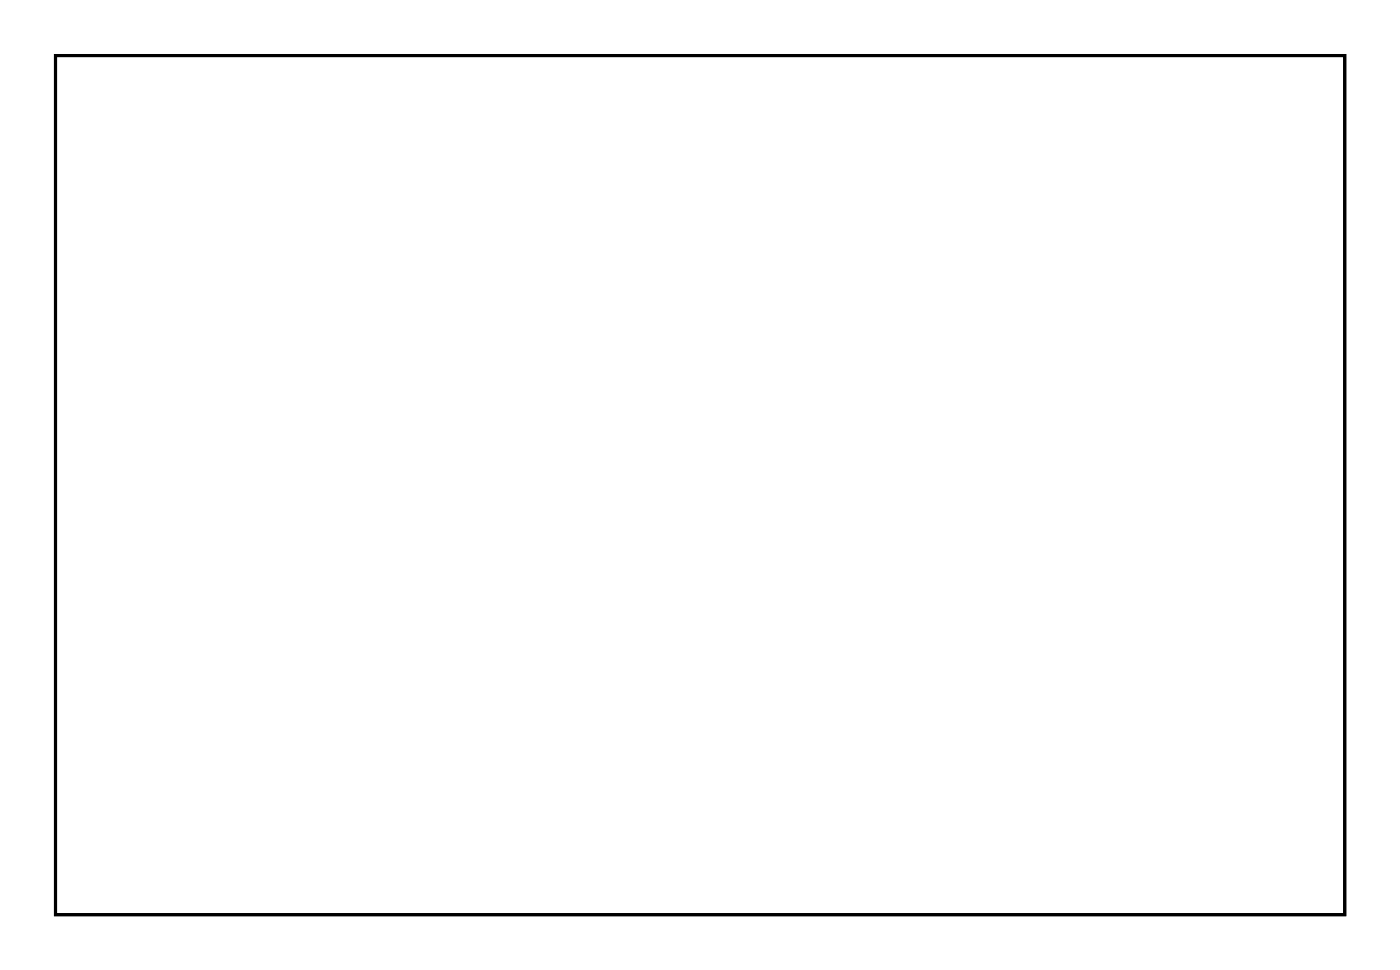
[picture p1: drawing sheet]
<svg xmlns="http://www.w3.org/2000/svg" width="92mm" height="63mm" viewBox="0 0 92 63" stroke-linecap="round" stroke-linejoin="round" font-family="sans-serif">
<path d="M3.6 3.6h84.5v56.3h-84.5z" fill="none" stroke="#000" stroke-width=".2"/>
<path d="M3.6 3.6h84.5v56.3h-84.5z" fill="none" stroke="#000" stroke-width=".07"/>
<circle cx="18.2" cy="37.9" r=".67" fill="#fff"/>
<circle cx="18.2" cy="37.9" r=".67" fill="none" stroke="#fff" stroke-width=".69" stroke-linecap="butt"/>
<path d="M17.5 37.3h1.4v1.3h-1.4z" fill="#fff"/>
<path d="M17.5 37.3h1.4v1.3h-1.4z" fill="none" stroke="#fff" stroke-width=".69" stroke-linecap="butt"/>
<circle cx="20.7" cy="37.9" r=".67" fill="#fff"/>
<circle cx="20.7" cy="37.9" r=".67" fill="none" stroke="#fff" stroke-width=".69" stroke-linecap="butt"/>
<circle cx="23.3" cy="37.9" r=".67" fill="#fff"/>
<circle cx="23.3" cy="37.9" r=".67" fill="none" stroke="#fff" stroke-width=".69" stroke-linecap="butt"/>
<circle cx="25.8" cy="37.9" r=".67" fill="#fff"/>
<circle cx="25.8" cy="37.9" r=".67" fill="none" stroke="#fff" stroke-width=".69" stroke-linecap="butt"/>
<circle cx="28.3" cy="37.9" r=".67" fill="#fff"/>
<circle cx="28.3" cy="37.9" r=".67" fill="none" stroke="#fff" stroke-width=".69" stroke-linecap="butt"/>
<circle cx="30.9" cy="37.9" r=".67" fill="#fff"/>
<circle cx="30.9" cy="37.9" r=".67" fill="none" stroke="#fff" stroke-width=".69" stroke-linecap="butt"/>
<circle cx="33.4" cy="37.9" r=".67" fill="#fff"/>
<circle cx="33.4" cy="37.9" r=".67" fill="none" stroke="#fff" stroke-width=".69" stroke-linecap="butt"/>
<circle cx="36" cy="37.9" r=".67" fill="#fff"/>
<circle cx="36" cy="37.9" r=".67" fill="none" stroke="#fff" stroke-width=".69" stroke-linecap="butt"/>
<circle cx="38.5" cy="37.9" r=".67" fill="#fff"/>
<circle cx="38.5" cy="37.9" r=".67" fill="none" stroke="#fff" stroke-width=".69" stroke-linecap="butt"/>
<circle cx="41" cy="37.9" r=".67" fill="#fff"/>
<circle cx="41" cy="37.9" r=".67" fill="none" stroke="#fff" stroke-width=".69" stroke-linecap="butt"/>
<circle cx="43.6" cy="37.9" r=".67" fill="#fff"/>
<circle cx="43.6" cy="37.9" r=".67" fill="none" stroke="#fff" stroke-width=".69" stroke-linecap="butt"/>
<circle cx="46.1" cy="37.9" r=".67" fill="#fff"/>
<circle cx="46.1" cy="37.9" r=".67" fill="none" stroke="#fff" stroke-width=".69" stroke-linecap="butt"/>
<circle cx="48.7" cy="37.9" r=".67" fill="#fff"/>
<circle cx="48.7" cy="37.9" r=".67" fill="none" stroke="#fff" stroke-width=".69" stroke-linecap="butt"/>
<circle cx="51.2" cy="37.9" r=".67" fill="#fff"/>
<circle cx="51.2" cy="37.9" r=".67" fill="none" stroke="#fff" stroke-width=".69" stroke-linecap="butt"/>
<circle cx="53.7" cy="37.9" r=".67" fill="#fff"/>
<circle cx="53.7" cy="37.9" r=".67" fill="none" stroke="#fff" stroke-width=".69" stroke-linecap="butt"/>
<circle cx="18.2" cy="22.7" r=".67" fill="#fff"/>
<circle cx="18.2" cy="22.7" r=".67" fill="none" stroke="#fff" stroke-width=".69" stroke-linecap="butt"/>
<circle cx="20.7" cy="22.7" r=".67" fill="#fff"/>
<circle cx="20.7" cy="22.7" r=".67" fill="none" stroke="#fff" stroke-width=".69" stroke-linecap="butt"/>
<circle cx="23.3" cy="22.7" r=".67" fill="#fff"/>
<circle cx="23.3" cy="22.7" r=".67" fill="none" stroke="#fff" stroke-width=".69" stroke-linecap="butt"/>
<circle cx="25.8" cy="22.7" r=".67" fill="#fff"/>
<circle cx="25.8" cy="22.7" r=".67" fill="none" stroke="#fff" stroke-width=".69" stroke-linecap="butt"/>
<circle cx="28.3" cy="22.7" r=".67" fill="#fff"/>
<circle cx="28.3" cy="22.7" r=".67" fill="none" stroke="#fff" stroke-width=".69" stroke-linecap="butt"/>
<circle cx="30.9" cy="22.7" r=".67" fill="#fff"/>
<circle cx="30.9" cy="22.7" r=".67" fill="none" stroke="#fff" stroke-width=".69" stroke-linecap="butt"/>
<circle cx="33.4" cy="22.7" r=".67" fill="#fff"/>
<circle cx="33.4" cy="22.7" r=".67" fill="none" stroke="#fff" stroke-width=".69" stroke-linecap="butt"/>
<circle cx="36" cy="22.7" r=".67" fill="#fff"/>
<circle cx="36" cy="22.7" r=".67" fill="none" stroke="#fff" stroke-width=".69" stroke-linecap="butt"/>
<circle cx="38.5" cy="22.7" r=".67" fill="#fff"/>
<circle cx="38.5" cy="22.7" r=".67" fill="none" stroke="#fff" stroke-width=".69" stroke-linecap="butt"/>
<circle cx="41" cy="22.7" r=".67" fill="#fff"/>
<circle cx="41" cy="22.7" r=".67" fill="none" stroke="#fff" stroke-width=".69" stroke-linecap="butt"/>
<circle cx="43.6" cy="22.7" r=".67" fill="#fff"/>
<circle cx="43.6" cy="22.7" r=".67" fill="none" stroke="#fff" stroke-width=".69" stroke-linecap="butt"/>
<circle cx="46.1" cy="22.7" r=".67" fill="#fff"/>
<circle cx="46.1" cy="22.7" r=".67" fill="none" stroke="#fff" stroke-width=".69" stroke-linecap="butt"/>
<circle cx="48.7" cy="22.7" r=".67" fill="#fff"/>
<circle cx="48.7" cy="22.7" r=".67" fill="none" stroke="#fff" stroke-width=".69" stroke-linecap="butt"/>
<circle cx="51.2" cy="22.7" r=".67" fill="#fff"/>
<circle cx="51.2" cy="22.7" r=".67" fill="none" stroke="#fff" stroke-width=".69" stroke-linecap="butt"/>
<circle cx="53.7" cy="22.7" r=".67" fill="#fff"/>
<circle cx="53.7" cy="22.7" r=".67" fill="none" stroke="#fff" stroke-width=".69" stroke-linecap="butt"/>
<path d="M11.7 26.3h1.5v1.5h-1.5z" fill="#fff"/>
<path d="M11.7 26.3h1.5v1.5h-1.5z" fill="none" stroke="#fff" stroke-width=".76" stroke-linecap="butt"/>
<circle cx="12.4" cy="27" r=".74" fill="#fff"/>
<circle cx="12.4" cy="27" r=".74" fill="none" stroke="#fff" stroke-width=".76" stroke-linecap="butt"/>
<circle cx="12.4" cy="29.6" r=".74" fill="#fff"/>
<circle cx="12.4" cy="29.6" r=".74" fill="none" stroke="#fff" stroke-width=".76" stroke-linecap="butt"/>
<circle cx="30" cy="25.1" r=".7" fill="#fff"/>
<circle cx="30" cy="25.1" r=".7" fill="none" stroke="#fff" stroke-width=".76" stroke-linecap="butt"/>
<circle cx="19.8" cy="25.1" r=".7" fill="#fff"/>
<circle cx="19.8" cy="25.1" r=".7" fill="none" stroke="#fff" stroke-width=".76" stroke-linecap="butt"/>
<circle cx="11.2" cy="38" r=".57" fill="#fff"/>
<circle cx="11.2" cy="38" r=".57" fill="none" stroke="#fff" stroke-width=".76" stroke-linecap="butt"/>
<circle cx="11.2" cy="35.9" r=".57" fill="#fff"/>
<circle cx="11.2" cy="35.9" r=".57" fill="none" stroke="#fff" stroke-width=".76" stroke-linecap="butt"/>
<circle cx="11.2" cy="34" r=".57" fill="#fff"/>
<circle cx="11.2" cy="34" r=".57" fill="none" stroke="#fff" stroke-width=".76" stroke-linecap="butt"/>
<circle cx="11.2" cy="32" r=".57" fill="#fff"/>
<circle cx="11.2" cy="32" r=".57" fill="none" stroke="#fff" stroke-width=".76" stroke-linecap="butt"/>
<circle cx="9.1" cy="25.1" r=".74" fill="#fff"/>
<circle cx="9.1" cy="25.1" r=".74" fill="none" stroke="#fff" stroke-width=".76" stroke-linecap="butt"/>
<circle cx="9.1" cy="22.6" r=".74" fill="#fff"/>
<circle cx="9.1" cy="22.6" r=".74" fill="none" stroke="#fff" stroke-width=".76" stroke-linecap="butt"/>
<circle cx="35.9" cy="25.3" r=".74" fill="#fff"/>
<circle cx="35.9" cy="25.3" r=".74" fill="none" stroke="#fff" stroke-width=".76" stroke-linecap="butt"/>
<circle cx="35.9" cy="27.9" r=".74" fill="#fff"/>
<circle cx="35.9" cy="27.9" r=".74" fill="none" stroke="#fff" stroke-width=".76" stroke-linecap="butt"/>
<circle cx="35.9" cy="30.4" r=".74" fill="#fff"/>
<circle cx="35.9" cy="30.4" r=".74" fill="none" stroke="#fff" stroke-width=".76" stroke-linecap="butt"/>
<circle cx="14.2" cy="33.6" r=".7" fill="#fff"/>
<circle cx="14.2" cy="33.6" r=".7" fill="none" stroke="#fff" stroke-width=".76" stroke-linecap="butt"/>
<circle cx="24.4" cy="33.6" r=".7" fill="#fff"/>
<circle cx="24.4" cy="33.6" r=".7" fill="none" stroke="#fff" stroke-width=".76" stroke-linecap="butt"/>
<circle cx="15.7" cy="31.7" r=".7" fill="#fff"/>
<circle cx="15.7" cy="31.7" r=".7" fill="none" stroke="#fff" stroke-width=".76" stroke-linecap="butt"/>
<circle cx="25.9" cy="31.7" r=".7" fill="#fff"/>
<circle cx="25.9" cy="31.7" r=".7" fill="none" stroke="#fff" stroke-width=".76" stroke-linecap="butt"/>
<circle cx="16.2" cy="35.7" r=".7" fill="#fff"/>
<circle cx="16.2" cy="35.7" r=".7" fill="none" stroke="#fff" stroke-width=".76" stroke-linecap="butt"/>
<circle cx="26.3" cy="35.7" r=".7" fill="#fff"/>
<circle cx="26.3" cy="35.7" r=".7" fill="none" stroke="#fff" stroke-width=".76" stroke-linecap="butt"/>
<circle cx="20" cy="29.6" r=".7" fill="#fff"/>
<circle cx="20" cy="29.6" r=".7" fill="none" stroke="#fff" stroke-width=".76" stroke-linecap="butt"/>
<circle cx="30.2" cy="29.6" r=".7" fill="#fff"/>
<circle cx="30.2" cy="29.6" r=".7" fill="none" stroke="#fff" stroke-width=".76" stroke-linecap="butt"/>
<circle cx="15.3" cy="29" r=".64" fill="#fff"/>
<circle cx="15.3" cy="29" r=".64" fill="none" stroke="#fff" stroke-width=".76" stroke-linecap="butt"/>
<circle cx="17.8" cy="29" r=".64" fill="#fff"/>
<circle cx="17.8" cy="29" r=".64" fill="none" stroke="#fff" stroke-width=".76" stroke-linecap="butt"/>
<circle cx="26.3" cy="26.3" r=".74" fill="#fff"/>
<circle cx="26.3" cy="26.3" r=".74" fill="none" stroke="#fff" stroke-width=".76" stroke-linecap="butt"/>
</svg>
